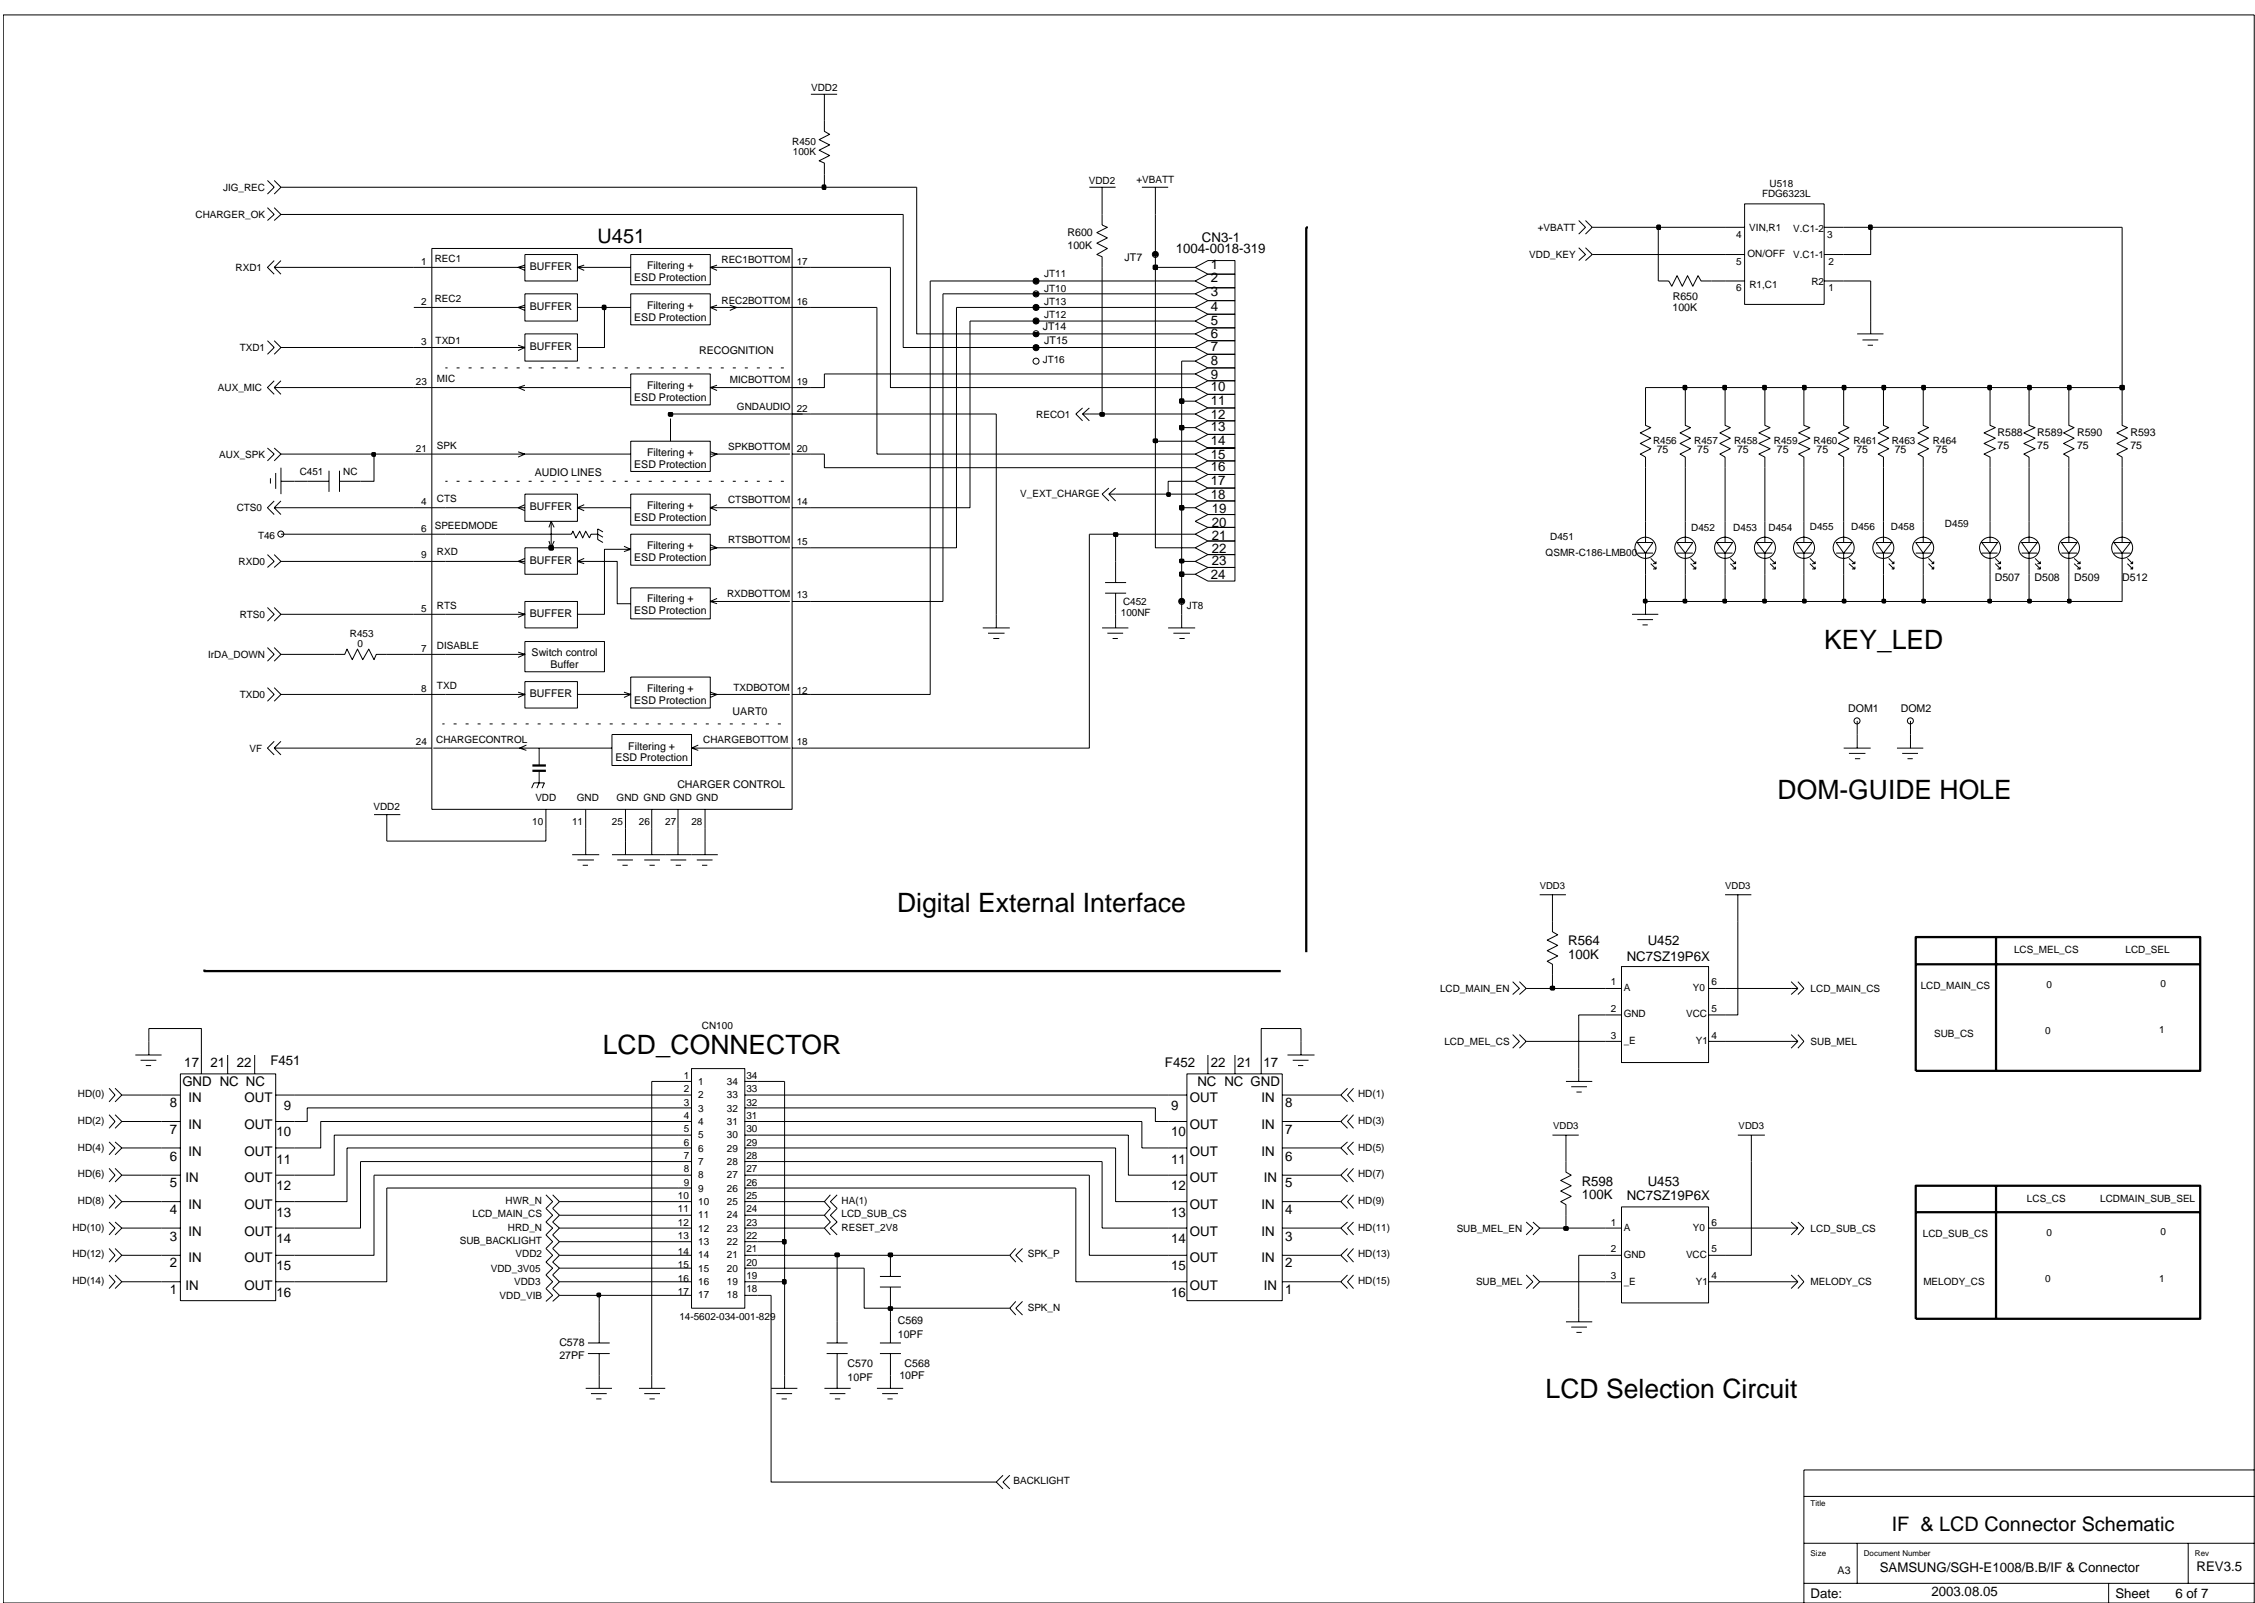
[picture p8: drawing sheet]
<svg xmlns="http://www.w3.org/2000/svg" width="254mm" height="181mm" viewBox="0 0 254 181" stroke-linecap="round" stroke-linejoin="round" font-family="sans-serif">
<defs><g id="words">
<g font-size="3">
<text x="205.5" y="73.1">KEY_LED</text>
<text x="200.2" y="90">DOM-GUIDE HOLE</text>
<text x="101.1" y="102.7">Digital External Interface</text>
<text x="67.9" y="118.7">LCD_CONNECTOR</text>
<text x="174.1" y="157.5">LCD Selection Circuit</text>
</g>
<g font-size="2.3">
<text x="67.3" y="27.4">U451</text>
<text x="213.1" y="172.4">IF &amp; LCD Connector Schematic</text>
</g>
<g font-size="1.5">
<text x="132.4" y="28.5">1004-0018-319</text>
<text x="135.4" y="27.3">CN3-1</text>
<text x="136.4" y="33.3">3</text>
<text x="136.4" y="31.8">2</text>
<text x="136.4" y="30.4">1</text>
<text x="136.4" y="35.1">4</text>
<text x="136.4" y="38.1">6</text>
<text x="136.4" y="36.6">5</text>
<text x="136.4" y="41.1">8</text>
<text x="136.4" y="39.6">7</text>
<text x="136.4" y="42.6">9</text>
<text x="136.4" y="45.6">11</text>
<text x="136.4" y="44.1">10</text>
<text x="136.4" y="47.1">12</text>
<text x="136.4" y="51.7">15</text>
<text x="136.4" y="50.1">14</text>
<text x="136.4" y="48.6">13</text>
<text x="136.4" y="53.1">16</text>
<text x="136.4" y="54.6">17</text>
<text x="136.4" y="56.2">18</text>
<text x="136.5" y="59.3">20</text>
<text x="136.5" y="57.8">19</text>
<text x="136.4" y="65.2">24</text>
<text x="136.5" y="62.3">22</text>
<text x="136.5" y="63.7">23</text>
<text x="136.5" y="60.8">21</text>
<text x="176.6" y="106.5">R564</text>
<text x="185.6" y="106.5">U452</text>
<text x="176.6" y="108">100K</text>
<text x="183.2" y="108.2">NC7SZ19P6X</text>
<text x="30.5" y="120">F451</text>
<text x="19.1" y="124.7">8</text>
<text x="20.5" y="122.4">GND NC NC</text>
<text x="20.8" y="120.2">17</text>
<text x="21.2" y="124.1">IN</text>
<text x="23.7" y="120.2">21</text>
<text x="26.7" y="120.2">22</text>
<text x="27.6" y="124.1">OUT</text>
<text x="32" y="125">9</text>
<text x="131.2" y="120.1">F452</text>
<text x="131.9" y="125">9</text>
<text x="134" y="124.1">OUT</text>
<text x="134.9" y="122.4">NC NC GND</text>
<text x="136.4" y="120.2">22</text>
<text x="139.4" y="120.2">21</text>
<text x="142.1" y="124.1">IN</text>
<text x="142.3" y="120.2">17</text>
<text x="144.8" y="124.7">8</text>
<text x="19.1" y="130.7">6</text>
<text x="19.1" y="127.8">7</text>
<text x="21.2" y="130.2">IN</text>
<text x="21.2" y="127.2">IN</text>
<text x="27.6" y="130.2">OUT</text>
<text x="27.6" y="127.2">OUT</text>
<text x="31.2" y="131.1">11</text>
<text x="31.2" y="128">10</text>
<text x="131.9" y="131.1">11</text>
<text x="131.9" y="128">10</text>
<text x="134" y="130.2">OUT</text>
<text x="134" y="127.2">OUT</text>
<text x="142.1" y="130.2">IN</text>
<text x="142.1" y="127.2">IN</text>
<text x="144.8" y="130.7">6</text>
<text x="144.8" y="127.8">7</text>
<text x="19.1" y="136.8">4</text>
<text x="19.1" y="133.7">5</text>
<text x="20.9" y="133.2">IN</text>
<text x="21.2" y="136.2">IN</text>
<text x="27.6" y="136.2">OUT</text>
<text x="27.6" y="133.2">OUT</text>
<text x="31.2" y="137">13</text>
<text x="31.2" y="134.1">12</text>
<text x="131.9" y="137">13</text>
<text x="131.9" y="134.1">12</text>
<text x="134" y="136.2">OUT</text>
<text x="134" y="133.2">OUT</text>
<text x="142.1" y="136.2">IN</text>
<text x="142.3" y="133.2">IN</text>
<text x="144.8" y="133.7">5</text>
<text x="144.8" y="136.8">4</text>
<text x="178.2" y="133.6">R598</text>
<text x="178.2" y="135.1">100K</text>
<text x="183.2" y="135.2">NC7SZ19P6X</text>
<text x="185.6" y="133.6">U453</text>
<text x="19.1" y="142.7">2</text>
<text x="19.1" y="139.8">3</text>
<text x="21.2" y="142.2">IN</text>
<text x="21.2" y="139.2">IN</text>
<text x="27.6" y="142.2">OUT</text>
<text x="27.6" y="139.2">OUT</text>
<text x="31.2" y="143.1">15</text>
<text x="31.2" y="140">14</text>
<text x="131.9" y="143.1">15</text>
<text x="131.9" y="140">14</text>
<text x="134" y="139.2">OUT</text>
<text x="134" y="142.2">OUT</text>
<text x="142.1" y="142.2">IN</text>
<text x="142.1" y="139.2">IN</text>
<text x="144.8" y="142.7">2</text>
<text x="144.8" y="139.8">3</text>
<text x="19.1" y="145.8">1</text>
<text x="20.9" y="145.3">IN</text>
<text x="27.6" y="145.3">OUT</text>
<text x="31.2" y="146.1">16</text>
<text x="131.9" y="146.1">16</text>
<text x="134" y="145.3">OUT</text>
<text x="142.3" y="145.3">IN</text>
<text x="144.8" y="145.8">1</text>
<text x="203.9" y="180">Date:</text>
<text x="211.7" y="177.1">SAMSUNG/SGH-E1008/B.B/IF &amp; Connector</text>
<text x="217.6" y="179.8">2003.08.05</text>
<text x="238.3" y="180">Sheet</text>
<text x="245" y="180">6 of 7</text>
<text x="247.4" y="176.9">REV3.5</text>
</g>
<g font-size="1.2">
<text x="120.2" y="28">100K</text>
<text x="120.2" y="26.5">R600</text>
<text x="126.7" y="29.4">JT7</text>
<text x="59.7" y="30.4">BUFFER</text>
<text x="59.7" y="34.9">BUFFER</text>
<text x="71.4" y="31.7">ESD Protection</text>
<text x="72.9" y="34.8">Filtering +</text>
<text x="72.9" y="30.3">Filtering +</text>
<text x="188.4" y="35.1">100K</text>
<text x="188.4" y="33.8">R650</text>
<text x="59.7" y="39.4">BUFFER</text>
<text x="71.4" y="36.2">ESD Protection</text>
<text x="78.7" y="39.9">RECOGNITION</text>
<text x="117.5" y="37.2">JT14</text>
<text x="117.6" y="38.7">JT15</text>
<text x="71.4" y="45.2">ESD Protection</text>
<text x="72.9" y="43.8">Filtering +</text>
<text x="60.2" y="53.6">AUDIO LINES</text>
<text x="71.4" y="52.7">ESD Protection</text>
<text x="72.9" y="51.3">Filtering +</text>
<text x="186.6" y="51">75</text>
<text x="191.2" y="51">75</text>
<text x="195.7" y="51">75</text>
<text x="200.1" y="51">75</text>
<text x="204.6" y="51">75</text>
<text x="209.1" y="51">75</text>
<text x="213.4" y="51">75</text>
<text x="218.1" y="51">75</text>
<text x="225" y="49.1">R588</text>
<text x="225" y="50.6">75</text>
<text x="229.5" y="50.6">75</text>
<text x="229.5" y="49.1">R589</text>
<text x="234" y="49.1">R590</text>
<text x="234" y="50.6">75</text>
<text x="240" y="49.1">R593</text>
<text x="240" y="50.6">75</text>
<text x="59.7" y="57.5">BUFFER</text>
<text x="71.4" y="58.7">ESD Protection</text>
<text x="72.9" y="57.4">Filtering +</text>
<text x="59.7" y="63.5">BUFFER</text>
<text x="71.4" y="63.2">ESD Protection</text>
<text x="72.9" y="61.9">Filtering +</text>
<text x="224.7" y="65.4">D507</text>
<text x="229.2" y="65.4">D508</text>
<text x="233.6" y="65.4">D509</text>
<text x="239.1" y="65.4">D512</text>
<text x="59.7" y="69.5">BUFFER</text>
<text x="71.4" y="69.2">ESD Protection</text>
<text x="72.9" y="67.8">Filtering +</text>
<text x="59.9" y="73.9">Switch control</text>
<text x="62" y="75.2">Buffer</text>
<text x="72.9" y="78">Filtering +</text>
<text x="59.7" y="78.5">BUFFER</text>
<text x="71.4" y="79.3">ESD Protection</text>
<text x="82.5" y="80.5">UART0</text>
<text x="208.2" y="80.2">DOM1</text>
<text x="214.1" y="80.2">DOM2</text>
<text x="69.3" y="85.7">ESD Protection</text>
<text x="70.8" y="84.4">Filtering +</text>
<text x="76.3" y="88.8">CHARGER CONTROL</text>
<text x="101.1" y="149.1">C569</text>
<text x="63" y="153.1">27PF</text>
<text x="63" y="151.6">C578</text>
<text x="95.5" y="155.5">10PF</text>
<text x="95.5" y="154">C570</text>
<text x="101.1" y="150.7">10PF</text>
<text x="101.3" y="155.4">10PF</text>
<text x="101.9" y="154">C568</text>
<text x="207" y="177.2">A3</text>
</g>
<g font-size="1.1">
<text x="91.4" y="10.3">VDD2</text>
<text x="89.2" y="16.4">R450</text>
<text x="89.3" y="17.4">100K</text>
<text x="25.1" y="21.5">JIG_REC</text>
<text x="122.6" y="20.7">VDD2</text>
<text x="128" y="20.7">+VBATT</text>
<text x="198.5" y="22.2">FDG6323L</text>
<text x="199.3" y="21.1">U518</text>
<text x="22" y="24.6">CHARGER_OK</text>
<text x="47.4" y="29.9">1</text>
<text x="49" y="29.5">REC1</text>
<text x="81.3" y="29.7">REC1BOTTOM</text>
<text x="89.7" y="29.9">17</text>
<text x="172.3" y="29.1">VDD_KEY</text>
<text x="173.2" y="26">+VBATT</text>
<text x="195.5" y="29.8">5</text>
<text x="195.5" y="26.9">4</text>
<text x="196.8" y="29">ON/OFF</text>
<text x="197" y="26">VIN,R1</text>
<text x="202" y="29.1">V.C1-1</text>
<text x="202" y="26.1">V.C1-2</text>
<text x="205.8" y="26.9">3</text>
<text x="205.9" y="29.8">2</text>
<text x="26.5" y="30.5">RXD1</text>
<text x="47.4" y="34.4">2</text>
<text x="49" y="34">REC2</text>
<text x="81.3" y="34.2">REC2BOTTOM</text>
<text x="89.7" y="34.4">16</text>
<text x="117.6" y="32.8">JT10</text>
<text x="117.6" y="31.2">JT11</text>
<text x="117.6" y="34.4">JT13</text>
<text x="117.6" y="35.8">JT12</text>
<text x="195.5" y="32.8">6</text>
<text x="197.1" y="32.5">R1,C1</text>
<text x="204" y="32">R2</text>
<text x="205.9" y="32.8">1</text>
<text x="27" y="39.6">TXD1</text>
<text x="47.4" y="38.9">3</text>
<text x="49.1" y="38.8">TXD1</text>
<text x="117.5" y="40.9">JT16</text>
<text x="24.5" y="44.1">AUX_MIC</text>
<text x="46.9" y="43.4">23</text>
<text x="49.2" y="43">MIC</text>
<text x="82.2" y="43.1">MICBOTTOM</text>
<text x="83" y="46.2">GNDAUDIO</text>
<text x="89.7" y="46.4">22</text>
<text x="89.7" y="43.4">19</text>
<text x="116.7" y="47">RECO1</text>
<text x="24.7" y="51.6">AUX_SPK</text>
<text x="33.8" y="53.5">C451</text>
<text x="38.7" y="53.5">NC</text>
<text x="46.9" y="50.9">21</text>
<text x="49.2" y="50.5">SPK</text>
<text x="82" y="50.7">SPKBOTTOM</text>
<text x="89.7" y="50.9">20</text>
<text x="186.2" y="50">R456</text>
<text x="190.8" y="50">R457</text>
<text x="195.3" y="50">R458</text>
<text x="199.8" y="50">R459</text>
<text x="204.3" y="50">R460</text>
<text x="208.8" y="50">R461</text>
<text x="213.1" y="50">R463</text>
<text x="217.7" y="50">R464</text>
<text x="26.7" y="57.6">CTS0</text>
<text x="47.4" y="56.9">4</text>
<text x="47.4" y="59.9">6</text>
<text x="49" y="59.6">SPEEDMODE</text>
<text x="49.2" y="56.6">CTS</text>
<text x="82" y="56.7">CTSBOTTOM</text>
<text x="89.7" y="56.9">14</text>
<text x="114.9" y="56">V_EXT_CHARGE</text>
<text x="190.5" y="59.8">D452</text>
<text x="195.2" y="59.8">D453</text>
<text x="199.2" y="59.8">D454</text>
<text x="203.9" y="59.7">D455</text>
<text x="208.5" y="59.7">D456</text>
<text x="213" y="59.7">D458</text>
<text x="219.1" y="59.4">D459</text>
<text x="26.9" y="63.6">RXD0</text>
<text x="29.1" y="60.7">T46</text>
<text x="47.4" y="62.9">9</text>
<text x="49.2" y="62.5">RXD</text>
<text x="82" y="61.2">RTSBOTTOM</text>
<text x="89.7" y="61.4">15</text>
<text x="174.1" y="62.6">QSMR-C186-LMB00</text>
<text x="174.6" y="60.8">D451</text>
<text x="27" y="69.6">RTS0</text>
<text x="39.4" y="71.8">R453</text>
<text x="47.4" y="68.9">5</text>
<text x="49.2" y="68.6">RTS</text>
<text x="81.9" y="67.2">RXDBOTTOM</text>
<text x="89.7" y="67.4">13</text>
<text x="126.2" y="69.4">100NF</text>
<text x="126.5" y="68.2">C452</text>
<text x="133.7" y="68.6">JT8</text>
<text x="23.5" y="74.1">IrDA_DOWN</text>
<text x="40.3" y="72.9">0</text>
<text x="47.4" y="78">8</text>
<text x="47.4" y="73.5">7</text>
<text x="49.2" y="77.6">TXD</text>
<text x="49.2" y="73.1">DISABLE</text>
<text x="82.6" y="77.8">TXDBOTOM</text>
<text x="27" y="78.6">TXD0</text>
<text x="46.9" y="83.9">24</text>
<text x="49.1" y="83.7">CHARGECONTROL</text>
<text x="79.2" y="83.7">CHARGEBOTTOM</text>
<text x="89.7" y="83.9">18</text>
<text x="89.7" y="78.2">12</text>
<text x="28.1" y="84.7">VF</text>
<text x="42.1" y="91.2">VDD2</text>
<text x="60" y="93">10</text>
<text x="60.3" y="90.2">VDD</text>
<text x="64.4" y="93">11</text>
<text x="65" y="90.2">GND</text>
<text x="68.9" y="93">25</text>
<text x="69.5" y="90.2">GND GND GND GND</text>
<text x="72" y="93">26</text>
<text x="74.9" y="93">27</text>
<text x="77.9" y="93">28</text>
<text x="173.4" y="100.2">VDD3</text>
<text x="194.3" y="100.2">VDD3</text>
<text x="226.9" y="107.3">LCS_MEL_CS</text>
<text x="239.4" y="107.3">LCD_SEL</text>
<text x="162.2" y="111.8">LCD_MAIN_EN</text>
<text x="181.5" y="111">1</text>
<text x="181.5" y="114">2</text>
<text x="182.9" y="111.6">A</text>
<text x="190.7" y="111.6">Y0</text>
<text x="192.8" y="114">5</text>
<text x="192.8" y="111">6</text>
<text x="203.9" y="111.8">LCD_MAIN_CS</text>
<text x="216.3" y="111.4">LCD_MAIN_CS</text>
<text x="230.5" y="111.2">0</text>
<text x="243.4" y="111.2">0</text>
<text x="79.1" y="115.9">CN100</text>
<text x="162.7" y="117.7">LCD_MEL_CS</text>
<text x="181.5" y="117">3</text>
<text x="182.9" y="114.6">GND</text>
<text x="182.9" y="117.6">_E</text>
<text x="189.9" y="114.6">VCC</text>
<text x="191" y="117.6">Y1</text>
<text x="192.8" y="117">4</text>
<text x="203.9" y="117.7">SUB_MEL</text>
<text x="217.9" y="116.9">SUB_CS</text>
<text x="230.4" y="116.5">0</text>
<text x="243.2" y="116.3">1</text>
<text x="8.8" y="123.6">HD(0)</text>
<text x="77" y="121.6">1</text>
<text x="77" y="124.5">3</text>
<text x="77" y="123">2</text>
<text x="78.6" y="122.2">1</text>
<text x="78.6" y="125.2">3</text>
<text x="78.6" y="123.7">2</text>
<text x="81.9" y="122.2">34</text>
<text x="81.9" y="125.2">32</text>
<text x="81.9" y="123.7">33</text>
<text x="84.1" y="121.6">34</text>
<text x="84.1" y="124.5">32</text>
<text x="84.1" y="123">33</text>
<text x="153" y="123.6">HD(1)</text>
<text x="8.8" y="126.6">HD(2)</text>
<text x="8.8" y="129.6">HD(4)</text>
<text x="77" y="126.1">4</text>
<text x="77" y="127.5">5</text>
<text x="77" y="129.1">6</text>
<text x="77" y="130.6">7</text>
<text x="78.6" y="126.8">4</text>
<text x="78.6" y="128.2">5</text>
<text x="78.6" y="129.7">6</text>
<text x="78.6" y="131.3">7</text>
<text x="81.9" y="131.3">28</text>
<text x="81.9" y="129.7">29</text>
<text x="81.9" y="128.2">30</text>
<text x="81.9" y="126.8">31</text>
<text x="84.1" y="130.6">28</text>
<text x="84.1" y="129.1">29</text>
<text x="84.1" y="127.5">30</text>
<text x="84.1" y="126.1">31</text>
<text x="153" y="129.6">HD(5)</text>
<text x="153" y="126.6">HD(3)</text>
<text x="175" y="127.1">VDD3</text>
<text x="195.8" y="127.1">VDD3</text>
<text x="8.8" y="132.6">HD(6)</text>
<text x="8.8" y="135.6">HD(8)</text>
<text x="53.2" y="137.1">LCD_MAIN_CS</text>
<text x="57" y="135.6">HWR_N</text>
<text x="76.4" y="135.1">10</text>
<text x="76.4" y="136.5">11</text>
<text x="77" y="132">8</text>
<text x="77" y="133.6">9</text>
<text x="78.6" y="132.7">8</text>
<text x="78.6" y="134.2">9</text>
<text x="78.6" y="135.7">10</text>
<text x="78.6" y="137.2">11</text>
<text x="81.9" y="134.2">26</text>
<text x="81.9" y="132.7">27</text>
<text x="81.9" y="137.2">24</text>
<text x="81.9" y="135.7">25</text>
<text x="84.1" y="133.6">26</text>
<text x="84.1" y="132">27</text>
<text x="84.1" y="136.5">24</text>
<text x="84.1" y="135.1">25</text>
<text x="94.8" y="137.1">LCD_SUB_CS</text>
<text x="94.8" y="135.6">HA(1)</text>
<text x="153" y="135.6">HD(9)</text>
<text x="153" y="132.6">HD(7)</text>
<text x="228.3" y="135.3">LCS_CS</text>
<text x="236.6" y="135.3">LCDMAIN_SUB_SEL</text>
<text x="8.2" y="138.7">HD(10)</text>
<text x="8.2" y="141.6">HD(12)</text>
<text x="51.8" y="140.1">SUB_BACKLIGHT</text>
<text x="55.3" y="143.3">VDD_3V05</text>
<text x="57.2" y="138.7">HRD_N</text>
<text x="58.1" y="141.6">VDD2</text>
<text x="76.4" y="138.1">12</text>
<text x="76.4" y="139.5">13</text>
<text x="76.4" y="141.4">14</text>
<text x="76.4" y="142.8">15</text>
<text x="78.6" y="138.8">12</text>
<text x="78.6" y="140.2">13</text>
<text x="78.6" y="141.7">14</text>
<text x="78.6" y="143.3">15</text>
<text x="81.9" y="143.3">20</text>
<text x="81.9" y="141.7">21</text>
<text x="81.9" y="140.2">22</text>
<text x="81.9" y="138.8">23</text>
<text x="84.1" y="142.6">20</text>
<text x="84.1" y="141.1">21</text>
<text x="84.1" y="139.5">22</text>
<text x="84.1" y="138.1">23</text>
<text x="94.8" y="138.7">RESET_2V8</text>
<text x="115.8" y="141.6">SPK_P</text>
<text x="153" y="141.6">HD(13)</text>
<text x="153" y="138.7">HD(11)</text>
<text x="164.1" y="138.7">SUB_MEL_EN</text>
<text x="181.5" y="138.1">1</text>
<text x="181.5" y="141.1">2</text>
<text x="182.9" y="138.7">A</text>
<text x="182.9" y="141.7">GND</text>
<text x="189.9" y="141.7">VCC</text>
<text x="190.7" y="138.7">Y0</text>
<text x="192.8" y="141.1">5</text>
<text x="192.8" y="138.1">6</text>
<text x="203.9" y="138.7">LCD_SUB_CS</text>
<text x="216.6" y="139.3">LCD_SUB_CS</text>
<text x="230.5" y="139.2">0</text>
<text x="243.4" y="139.1">0</text>
<text x="8.2" y="144.6">HD(14)</text>
<text x="56.3" y="146.3">VDD_VIB</text>
<text x="57.9" y="144.8">VDD3</text>
<text x="76.4" y="144.4">16</text>
<text x="76.4" y="145.9">17</text>
<text x="76.5" y="148.7">14-5602-034-001-829</text>
<text x="78.6" y="144.7">16</text>
<text x="78.6" y="146.2">17</text>
<text x="81.9" y="146.2">18</text>
<text x="81.9" y="144.7">19</text>
<text x="84.1" y="145.6">18</text>
<text x="84.1" y="144">19</text>
<text x="115.8" y="147.7">SPK_N</text>
<text x="153" y="144.6">HD(15)</text>
<text x="166.3" y="144.8">SUB_MEL</text>
<text x="181.5" y="144">3</text>
<text x="182.9" y="144.7">_E</text>
<text x="191" y="144.7">Y1</text>
<text x="192.8" y="144">4</text>
<text x="203.9" y="144.8">MELODY_CS</text>
<text x="216.6" y="144.8">MELODY_CS</text>
<text x="230.4" y="144.4">0</text>
<text x="243.2" y="144.4">1</text>
<text x="114.2" y="167.2">BACKLIGHT</text>
</g>
<g font-size=".9">
<text x="203.9" y="169.6">Title</text>
<text x="203.9" y="175.3">Size</text>
<text x="209.9" y="175.3">Document Number</text>
<text x="247.2" y="175.3">Rev</text>
</g>
</g></defs>
<g fill="none" stroke="#000" stroke-width=".11">
<path d="M91.3 10.6h3M92.9 10.6v4.2l.5 .3-1.1 .6 1.1 .6-1.1 .6 1.1 .6-1.1 .6 .6 .3v1.2M30.1 23.4l.8 .8-.8 .6M30.1 38.4l.8 .7-.8 .8M30.1 20.3l.8 .8-.8 .8M30.9 23.4l.7 .8-.7 .6M30.9 38.4l.7 .7-.7 .8M30.9 20.3l.7 .8-.7 .8M30.9 29.4l-.8 .7 .8 .8M30.9 30.1l.7 .8M30.9 30.1h.7M31.6 29.4l-.7 .7"/>
<path d="M46.6 30.1h2M46.6 34.6h2M46.6 39.1h2M48.6 28h40.6v63.2h-40.6zM89.2 30.1h2.1M89.2 34.6h2.1M122.7 21.1h3M124.1 21.1v4.2l.6 .3-1.2 .6 1.2 .6-1.2 .6 1.2 .6-1.2 .7 .6 .2v1.2M128.6 21.1h3M130.1 21.1v3.1M134.6 36.2l1.5-.8h3v1.5h-3zM134.6 37.6l1.5-.7h3v1.5h-3z"/>
<path d="M134.6 34.6l1.5-.7h3v1.5h-3zM134.6 33.1l1.5-.7h3v1.5h-3zM134.6 30.1l1.5-.7h3v1.5h-3zM134.6 39.1l1.5-.7h3v1.5h-3zM134.6 31.6l1.5-.7h3v1.5h-3zM177.8 27.9l.8 .8-.8 .7M177.8 24.8l.8 .8-.8 .8M178.6 27.9l.7 .8-.7 .7M178.6 24.8l.7 .8-.7 .8M186.8 31.6h1.2l.3 .6 .6-1.1 .6 1.1 .6-1.1 .6 1.1 .6-1.1 .3 .5h1.2M194.3 25.6h2.2M194.3 28.7h2.2"/>
<path d="M194.3 31.6h2.2M196.5 23h9v11.3h-9zM205.5 25.6h2.2M205.5 28.7h2.2M205.5 31.6h2.2M209.2 37.6h3M209.8 38.3h1.8M210.4 38.9h.6M210.7 36.2v1.4M30.1 50.5l.8 .6-.8 .8M30.5 53.9v.6M30.9 50.5l.7 .6-.7 .8"/>
<path d="M30.9 42.9l-.8 .8 .8 .7M30.9 43.7l.7 .7M30.9 43.7h.7M30.9 57.2h.7M30.9 56.4l-.8 .8 .8 .8M30.9 57.2l.7 .8M31.1 53.3v1.8M31.6 42.9l-.7 .8M31.6 54.2h1.6M31.6 52.7v3M31.6 56.4l-.7 .8M34.6 54.2h2.5"/>
<path d="M37.1 53v2.4M38.2 54.2h2.4M38.2 53v2.4M46.6 43.7h2M46.6 51.1h2M46.6 57.2h2M89.2 46.6h2.1M89.2 43.7h2.1M89.2 51.1h2.1M89.2 57.2h2.1M121.9 46l-.7 .6 .7 .8M121.9 46.6l.8 .8"/>
<path d="M121.9 46.6h.8M122.7 46l-.8 .6M124.9 55l-.8 .7 .8 .7M124.9 55.7l.8 .7M124.9 55.7h.8M125.7 55l-.8 .7M134.6 49.7l1.5-.8h3v1.6h-3zM134.6 42.1l1.5-.7h3v1.5h-3zM134.6 51.1l1.5-.6h3v1.4h-3zM134.6 54.2l1.5-.8h3v1.6h-3zM134.6 48.2l1.5-.8h3v1.5h-3zM134.6 45.2l1.5-.8h3v1.6h-3z"/>
<path d="M134.6 55.7l1.5-.7h3v1.4h-3zM134.6 40.7l1.5-.8h3v1.5h-3zM134.6 57.2l1.5-.8h3v1.6h-3zM134.6 52.7l1.5-.8h3v1.5h-3zM134.6 46.6l1.5-.6h3v1.4h-3zM134.6 58.7l1.5-.7h3v1.4h-3zM134.6 43.7l1.5-.8h3v1.5h-3zM185.3 46.6v1.3l.6 .3-1.1 .6 1.1 .6-1.1 .6 1.1 .5-1.1 .6 .5 .4v1.2M185.3 58.7v2.4M189.8 46.6v1.3l.6 .3-1.2 .6 1.2 .6-1.2 .6 1.2 .5-1.2 .6 .6 .4v1.2M189.8 58.7v2.4M194.3 46.6v1.3l.6 .3-1.2 .6 1.2 .6-1.2 .6 1.2 .5-1.2 .6 .6 .4v1.2"/>
<path d="M194.3 58.7v2.4M198.8 46.6v1.3l.6 .3-1.3 .6 1.3 .6-1.3 .6 1.3 .5-1.3 .6 .7 .4v1.2M198.8 58.7v2.4M203.2 46.6v1.3l.7 .3-1.3 .6 1.3 .6-1.3 .6 1.3 .5-1.3 .6 .6 .4v1.2M203.2 58.7v2.4M207.7 46.6v1.3l.6 .3-1.2 .6 1.2 .6-1.2 .6 1.2 .5-1.2 .6 .6 .4v1.2M207.7 58.7v2.4M212.2 46.6v1.3l.5 .3-1.1 .6 1.1 .6-1.1 .6 1.1 .5-1.1 .6 .6 .4v1.2M212.2 58.7v2.4M216.6 46.6v1.3l.6 .3-1.2 .6 1.2 .6-1.2 .6 1.2 .5-1.2 .6 .6 .4v1.2M216.6 58.7v2.4M224.2 46.6v1.3l.5 .3-1.2 .6 1.2 .6-1.2 .6 1.2 .5-1.2 .6 .7 .4v1.2"/>
<path d="M224.2 58.7v2.4M228.6 46.6v1.3l.6 .3-1.2 .6 1.2 .6-1.2 .6 1.2 .5-1.2 .6 .6 .4v1.2M228.6 58.7v2.4M233 46.6v1.3l.6 .3-1.2 .6 1.2 .6-1.2 .6 1.2 .5-1.2 .6 .6 .4v1.2M233 58.7v2.4M239 46.6v1.3l.6 .3-1.2 .6 1.2 .6-1.2 .6 1.2 .5-1.2 .6 .6 .4v1.2M239 58.7v2.4M30.1 68.4l.8 .8-.8 .8M30.1 62.5l.8 .7-.8 .7M30.1 72.9l.8 .8-.8 .8M30.1 77.5l.8 .7-.8 .8M30.9 62.5l.7 .7-.7 .7"/>
<path d="M30.9 72.9l.7 .8-.7 .8M30.9 77.5l.7 .7-.7 .8M30.9 68.4l.7 .8-.7 .8M37.6 73.7h1.2l.3-.6 .6 1.2 .6-1.2 .6 1.2 .6-1.2 .6 1.2 .3-.6h1.2M46.6 69.2h2M46.6 60.2h2M46.6 63.2h2M46.6 73.7h2M46.6 78.2h2M89.2 78.2h2.1M89.2 61.7h2.1M89.2 67.7h2.1"/>
<path d="M110.7 70.7h3M111.3 71.3h1.8M111.9 71.9h.7M112.2 69.2v1.5M124.1 70.7h3M124.5 65.6h2.3M124.5 66.8h2.3M124.7 71.3h1.8M125.3 71.9h.6M125.7 63.2v2.4M125.7 66.8v3.9M131.6 70.7h3"/>
<path d="M132.2 71.3h1.8M132.8 71.9h.6M133.1 69.2v1.5M134.6 61.7l1.5-.8h3v1.6h-3zM134.6 64.7l1.5-.8h3v1.5h-3zM134.6 63.2l1.5-.7h3v1.4h-3zM134.6 60.2l1.5-.8h3v1.5h-3zM183.8 69.2h3M184.4 61.1h1.8l-.9 1.2zM184.4 69.8h1.8M184.4 62.3h1.8M185 70.4h.6"/>
<path d="M185.3 62.3v2.4M185.3 67.7v1.5M185.9 63.5l.6 .6M185.9 62.9l.6 .6M186.2 63.5h.3M186.5 63.8v.3h-.3M186.5 63.2v.3M188.9 61.1h1.8l-.9 1.2zM188.9 62.3h1.8M189.8 62.3v2.4M190.4 63.5l.6 .6M190.4 62.9l.6 .6"/>
<path d="M190.7 63.5h.3M191 63.8v.3h-.3M191 63.2v.3M193.4 61.1h1.8l-.9 1.2zM193.4 62.3h1.8M194.3 62.3v2.4M194.9 63.5l.6 .6M194.9 62.9l.6 .6M195.2 63.5h.3M195.5 63.8v.3h-.3M195.5 63.2v.3M197.9 61.1h1.7l-.8 1.2z"/>
<path d="M197.9 62.3h1.7M198.8 62.3v2.4M199.4 63.5l.6 .6M199.4 62.9l.6 .6M199.6 63.5h.4M200 63.8v.3h-.4M200 63.2v.3M202.3 61.1h1.8l-.9 1.2zM202.3 62.3h1.8M203.2 62.3v2.4M203.9 63.5l.6 .6M203.9 62.9l.6 .6"/>
<path d="M204.1 63.5h.4M204.5 63.8v.3h-.4M204.5 63.2v.3M206.8 61.1h1.8l-.9 1.2zM206.8 62.3h1.8M207.7 62.3v2.4M208.3 63.5l.6 .6M208.3 62.9l.6 .6M208.6 63.5h.3M208.9 63.8v.3h-.3M208.9 63.2v.3M211.3 61.1h1.8l-.9 1.2z"/>
<path d="M211.3 62.3h1.8M212.2 62.3v2.4M212.7 63.5l.6 .6M212.7 62.9l.6 .6M213.1 63.5h.2M213.3 63.8v.3h-.2M213.3 63.2v.3M215.8 61.1h1.8l-1 1.2zM215.8 62.3h1.8M216.6 62.3v2.4M217.2 63.5l.6 .6M217.2 62.9l.6 .6"/>
<path d="M217.6 63.5h.2M217.8 63.8v.3h-.2M217.8 63.2v.3M223.2 61.1h1.8l-.8 1.2zM223.2 62.3h1.8M224.2 62.3v2.4M224.7 63.5l.6 .6M224.7 62.9l.6 .6M225 63.5h.3M225.3 63.8v.3h-.3M225.3 63.2v.3M227.7 61.1h1.8l-.9 1.2z"/>
<path d="M227.7 62.3h1.8M228.6 62.3v2.4M229.2 63.5l.6 .6M229.2 62.9l.6 .6M229.5 63.5h.3M229.8 63.8v.3h-.3M229.8 63.2v.3M232.2 61.1h1.8l-1 1.2zM232.2 62.3h1.8M233 62.3v2.4M233.6 63.5l.7 .6M233.6 62.9l.7 .6"/>
<path d="M234 63.5h.3M234.3 63.8v.3h-.3M234.3 63.2v.3M238.1 61.1h1.9l-1 1.2zM238.1 62.3h1.9M239 62.3v2.4M239.6 63.5l.6 .6M239.6 62.9l.6 .6M240 63.5h.2M240.2 63.8v.3h-.2M240.2 63.2v.3M30.9 84.3h.7"/>
<path d="M30.9 83.5l-.8 .8 .8 .7M30.9 84.3l.7 .7M31.6 83.5l-.7 .8M42.1 91.8h3M43.6 91.8v2.9M46.6 84.3h2M61.5 91.2v2.1M64.4 96.3h3.1M65 96.9h1.9M65.6 97.5h.6M66 91.2v2.1M66 94.7v1.6"/>
<path d="M68.9 96.3h12M69.5 96.9h1.8M70.1 97.5h.6M70.5 91.2v2.1M70.5 94.7v1.6M72.6 96.9h1.7M73.2 97.5h.5M73.4 91.2v2.1M73.4 94.7v1.6M75.5 96.9h1.8M76.1 97.5h.6M76.4 91.2v2.1"/>
<path d="M76.4 94.7v1.6M78.5 96.9h1.8M79.1 97.5h.6M79.4 91.2v2.1M79.4 94.7v1.6M89.2 84.3h2.1M207.7 84.3h3M208.3 84.9h1.8M208.9 85.5h.6M209.2 82.7v1.6M213.7 84.3h2.9M214.3 84.9h1.7"/>
<path d="M214.9 85.5h.5M215.2 82.7v1.6M15.2 118.8h3M15.8 119.4h1.8M16.8 117.3v1.5M22.7 118.8v2.2M25.6 118.8v2.2M28.7 118.8v2.2M136.1 118.8v2.2M139.1 118.8v2.2M142.1 118.8v2.2M145 118.8h3.1"/>
<path d="M145.6 119.4h1.8M146.5 117.3v1.5M170.4 110.6l.7 .7-.7 .7M170.4 116.5l.7 .8-.7 .8M171.1 110.6l.8 .7-.8 .7M171.1 116.5l.8 .8-.8 .8M173.4 100.8h3M174.9 100.8v4.2l.6 .3-1.2 .6 1.2 .6-1.2 .6 1.2 .6-1.2 .6 .6 .3v1.2M180.9 111.3h1.7M180.9 117.3h1.7M180.9 114.3h1.7M182.6 108.9h9.9v10.8h-9.9z"/>
<path d="M192.5 111.3h1.8M192.5 117.3h1.8M192.5 114.3h1.8M194.3 100.8h3M195.7 100.8v3M201.8 111.3h.7M201.8 117.3h.7M201.8 110.6l.7 .7M201.8 116.5l.7 .8M202.5 110.6l.7 .7-.7 .7M202.5 111.3l-.7 .7M202.5 116.5l.7 .8-.7 .8"/>
<path d="M202.5 117.3l-.7 .8M12.3 122.6l.7 .7-.7 .8M12.3 128.6l.7 .7-.7 .8M12.3 131.6l.7 .8-.7 .7M12.3 137.6l.7 .7-.7 .8M12.3 125.6l.7 .7-.7 .8M12.3 134.6l.7 .7-.7 .8M13 122.6l.7 .7-.7 .8M13 128.6l.7 .7-.7 .8M13 131.6l.7 .8-.7 .7M13 137.6l.7 .7-.7 .8M13 125.6l.7 .7-.7 .8"/>
<path d="M13 134.6l.7 .7-.7 .8M16.4 120h.6M18.2 123.3h2.1M18.2 132.4h2.1M18.2 129.3h2.1M18.2 135.3h2.1M18.2 138.3h2.1M18.2 126.3h2.1M20.3 121h10.8v25.5h-10.8zM31.1 123.3h2.1M31.1 132.4h2.1M31.1 129.3h2.1"/>
<path d="M31.1 135.3h2.1M31.1 138.3h2.1M31.1 126.3h2.1M61.5 134.6l.8 .7-.8 .8 .8 .8-.8 .7 .8 .7-.8 .8 .8 .8-.8 .7 .8 .8-.8 .8 .8 .6-.8 .8 .8 .8-.8 .7 .8 .8-.8 .7M62.3 134.6l.7 .7-.7 .8 .7 .8-.7 .7 .7 .7-.7 .8 .7 .8-.7 .7 .7 .8-.7 .8 .7 .6-.7 .8 .7 .8-.7 .7 .7 .8-.7 .7M73.4 121.8v34.6M76.4 123.3h1.5M76.4 130.8h1.5M76.4 132.4h1.5M76.4 129.3h1.5M76.4 133.8h1.5M76.4 135.3h1.5"/>
<path d="M76.4 139.9h1.5M76.4 138.3h1.5M76.4 126.3h1.5M76.4 124.8h1.5M76.4 127.9h1.5M76.4 136.9h1.5M76.4 121.8h1.5M77.9 120.4h6v27h-6zM83.9 123.3h1.4M83.9 130.8h1.4M83.9 132.4h1.4M83.9 129.3h1.4"/>
<path d="M83.9 133.8h1.4M83.9 135.3h1.4M83.9 139.9h1.4M83.9 138.3h1.4M83.9 126.3h1.4M83.9 124.8h1.4M83.9 127.9h1.4M83.9 136.9h1.4M83.9 121.8h1.4M93.5 134.6l-.6 .7 .6 .8-.6 .8 .6 .7-.6 .7 .6 .8M94.3 134.6l-.8 .7 .8 .8-.8 .8 .8 .7-.8 .7 .8 .8M131.6 123.3h2.1"/>
<path d="M131.6 132.4h2.1M131.6 129.3h2.1M131.6 135.3h2.1M131.6 138.3h2.1M131.6 126.3h2.1M133.7 121h10.7v25.5h-10.7zM144.4 123.3h2.1M144.4 132.4h2.1M144.4 129.3h2.1M144.4 135.3h2.1M144.4 138.3h2.1M144.4 126.3h2.1"/>
<path d="M146.2 120h.6M151.8 131.6l-.8 .8 .8 .7M151.8 137.6l-.8 .7 .8 .8M151.8 128.6l-.8 .7 .8 .8M151.8 134.6l-.8 .7 .8 .8M151.8 125.6l-.8 .7 .8 .8M151.8 122.6l-.8 .7 .8 .8M152.5 128.6l-.7 .7 .7 .8M152.5 131.6l-.7 .8 .7 .7M152.5 137.6l-.7 .7 .7 .8M152.5 134.6l-.7 .7 .7 .8M152.5 125.6l-.7 .7 .7 .8"/>
<path d="M152.5 122.6l-.7 .7 .7 .8M171.9 137.6l.8 .7-.8 .8M172.7 137.6l.7 .7-.7 .8M174.9 127.9h2.9M176.4 127.9v4.1l.6 .4-1.2 .6 1.2 .6-1.2 .6 1.2 .6-1.2 .5 .6 .4v1.2M176.4 121.8h2.9M177 122.4h1.8M177.6 123h.6M177.8 120.4v1.4M180.9 138.3h1.7M182.6 135.9h9.9v10.9h-9.9zM192.5 138.3h1.8"/>
<path d="M195.7 127.9h3.1M197.3 127.9v2.9M201.8 138.3h.7M201.8 137.6l.7 .7M202.5 137.6l.7 .7-.7 .8M202.5 138.3l-.7 .8M12.3 143.6l.7 .8-.7 .7M12.3 140.6l.7 .8-.7 .8M13 143.6l.7 .8-.7 .7M13 140.6l.7 .8-.7 .8M18.2 141.4h2.1M18.2 144.4h2.1"/>
<path d="M31.1 141.4h2.1M31.1 144.4h2.1M66 156.4h2.9M66.2 151.3h2.5M66.2 152.5h2.5M66.6 157h1.7M67.2 157.6h.5M67.5 145.9v5.4M67.5 152.5v3.9M72 156.4h2.9M72.6 157h1.7M73.2 157.6h.5"/>
<path d="M76.4 145.9h1.5M76.4 142.8h1.5M76.4 141.4h1.5M76.4 144.4h1.5M83.9 145.9h1.4M83.9 142.8h1.4M83.9 141.4h1.4M83.9 144.4h1.4M86.9 145.9v21h25.3M86.9 156.4h2.9M87.4 157h1.8M88 157.6h.6"/>
<path d="M88.4 144.4v12M92.9 156.4h2.9M93.1 151.3h2.4M93.1 152.5h2.4M93.4 157h1.8M94 157.6h.6M94.3 141.4v9.9M94.3 152.5v3.9M97.3 142.8v4.6h3M98.8 156.4h2.9M99.1 145h2.4M99.1 143.8h2.4"/>
<path d="M99.1 151.3h2.4M99.1 152.5h2.4M99.4 157h1.7M100 157.6h.6M100.3 141.4v2.4M100.3 145v6.3M100.3 152.5v3.9M114.4 140.6l-.7 .8 .7 .8M114.4 146.6l-.7 .8 .7 .7M115.2 140.6l-.8 .8 .8 .8M115.2 146.6l-.8 .8 .8 .7M131.6 141.4h2.1"/>
<path d="M131.6 144.4h2.1M144.4 141.4h2.1M144.4 144.4h2.1M151.8 143.6l-.8 .8 .8 .7M151.8 140.6l-.8 .8 .8 .8M152.5 143.6l-.7 .8 .7 .7M152.5 140.6l-.7 .8 .7 .8M171.9 143.6l.8 .8-.8 .7M172.7 143.6l.7 .8-.7 .7M176.4 148.9h2.9M177 149.5h1.8M177.6 150.1h.6"/>
<path d="M177.8 147.4v1.5M180.9 141.4h1.7M180.9 144.4h1.7M192.5 141.4h1.8M192.5 144.4h1.8M201.8 144.4h.7M201.8 143.6l.7 .8M202.5 143.6l.7 .8-.7 .7M202.5 144.4l-.7 .7M112.2 166.9l.8 .8M113 166.2l-.8 .7M113.7 166.2l-.7 .7 .7 .8"/>
<circle cx="116.7" cy="31.7" r=".34"/>
<circle cx="116.7" cy="37.6" r=".34"/>
<circle cx="116.7" cy="33.1" r=".34"/>
<circle cx="116.7" cy="39.2" r=".34"/>
<circle cx="116.7" cy="34.6" r=".34"/>
<circle cx="116.7" cy="36.2" r=".34"/>
<circle cx="130.1" cy="28.7" r=".34"/>
<circle cx="116.7" cy="40.7" r=".34"/>
<circle cx="31.6" cy="60.2" r=".34"/>
<circle cx="133.1" cy="67.7" r=".34"/>
<circle cx="185.3" cy="61.7" r="1.19"/>
<circle cx="189.8" cy="61.7" r="1.19"/>
<circle cx="194.3" cy="61.7" r="1.19"/>
<circle cx="198.8" cy="61.7" r="1.19"/>
<circle cx="203.2" cy="61.7" r="1.19"/>
<circle cx="207.7" cy="61.7" r="1.19"/>
<circle cx="212.1" cy="61.7" r="1.19"/>
<circle cx="216.6" cy="61.7" r="1.19"/>
<circle cx="224.2" cy="61.7" r="1.19"/>
<circle cx="228.6" cy="61.7" r="1.19"/>
<circle cx="233" cy="61.7" r="1.19"/>
<circle cx="239" cy="61.7" r="1.19"/>
<circle cx="209.2" cy="81.2" r=".34"/>
<circle cx="215.2" cy="81.2" r=".34"/>
</g>
<path d="M100.1 147.3h.4v.2h-.4z" fill-rule="evenodd" fill="#c2c2c2" stroke="#000" stroke-width=".25"/>
<path d="M100.1 147.3h.4v.2h-.4z" fill="none" stroke="#000" stroke-width=".25"/>
<path d="M63 145.9h4.5M100.3 147.4h13.4M177.8 141.4v6" fill="none" stroke="#000" stroke-width=".11"/>
<path d="M67.3 145.7h.3v.3h-.3z" fill-rule="evenodd" fill="#c2c2c2" stroke="#000" stroke-width=".25"/>
<path d="M67.3 145.7h.3v.3h-.3z" fill="none" stroke="#000" stroke-width=".25"/>
<path d="M43.6 133.8v10.6h-10.4M13.7 144.4h4.5M63 144.4h13.4M67.5 145.9h8.9M85.3 145.9h1.6M85.3 144.4h3.1" fill="none" stroke="#000" stroke-width=".11"/>
<path d="M88.2 144.2h.3v.3h-.3z" fill-rule="evenodd" fill="#c2c2c2" stroke="#000" stroke-width=".25"/>
<path d="M88.2 144.2h.3v.3h-.3z" fill="none" stroke="#000" stroke-width=".25"/>
<path d="M42.1 132.4v9h-8.9M88.4 139.9v4.5M121.2 133.8v10.6h10.4M13.7 141.4h4.5M63 142.8h13.4M63 141.4h13.4M85.3 142.8h12M85.3 141.4h9M146.5 144.4h4.5M173.4 144.4h7.5M194.3 144.4h7.5" fill="none" stroke="#000" stroke-width=".11"/>
<path d="M94.1 141.2h.4v.3h-.4z" fill-rule="evenodd" fill="#c2c2c2" stroke="#000" stroke-width=".25"/>
<path d="M94.1 141.2h.4v.3h-.4z" fill="none" stroke="#000" stroke-width=".25"/>
<path d="M94.3 141.4h6" fill="none" stroke="#000" stroke-width=".11"/>
<path d="M100.1 141.2h.4v.3h-.4z" fill-rule="evenodd" fill="#c2c2c2" stroke="#000" stroke-width=".25"/>
<path d="M100.1 141.2h.4v.3h-.4z" fill="none" stroke="#000" stroke-width=".25"/>
<path d="M63 139.9h13.4M85.3 139.9h3.1M122.7 132.4v9h8.9M197.3 130.8v10.6h-3M100.3 141.4h13.4M146.5 141.4h4.5M177.8 141.4h3.1" fill="none" stroke="#000" stroke-width=".11"/>
<path d="M88.2 139.7h.3v.3h-.3z" fill-rule="evenodd" fill="#c2c2c2" stroke="#000" stroke-width=".25"/>
<path d="M88.2 139.7h.3v.3h-.3z" fill="none" stroke="#000" stroke-width=".25"/>
<path d="M13.7 138.3h4.5M40.6 130.8v7.5h-7.4M63 138.3h13.4M85.3 138.3h7.6M88.4 121.8v18.1M124.1 130.8v7.5h7.5M146.5 138.3h4.5M173.4 138.3h3" fill="none" stroke="#000" stroke-width=".11"/>
<path d="M176.2 138.2h.4v.3h-.4z" fill-rule="evenodd" fill="#c2c2c2" stroke="#000" stroke-width=".25"/>
<path d="M176.2 138.2h.4v.3h-.4z" fill="none" stroke="#000" stroke-width=".25"/>
<g fill="none" stroke="#000" stroke-width=".11">
<path d="M16.8 117.3v-1.4h5.9v2.9M146.5 117.3v-1.4h-4.4v2.9M171.9 117.3h9M171.9 111.3h3M180.9 114.3h-3.1v6.1M194.3 117.3h7.5M195.7 103.8v10.5h-1.4M13.7 135.3h4.5M13.7 132.4h4.5M13.7 129.3h4.5M13.7 126.3h4.5M13.7 123.3h4.5"/>
<path d="M33.2 123.3h43.2M40.6 130.8h35.8M42.1 132.4h34.3M43.6 133.8h32.8M63 136.9h13.4M63 135.3h13.4M73.4 121.8h3M76.4 129.3h-37.3v6h-5.9M76.4 127.9h-38.8v4.5h-4.4M76.4 126.3h-40.3v3h-2.9M76.4 124.8h-41.8v1.5h-1.4M85.3 136.9h7.6"/>
<path d="M85.3 135.3h7.6M85.3 129.3h40.4v6h5.9M85.3 133.8h35.9M85.3 132.4h37.4M85.3 127.9h41.8v4.5h4.5M85.3 130.8h38.8M85.3 126.3h43.3v3h3M85.3 124.8h44.8v1.5h1.5M85.3 123.3h46.3M85.3 121.8h3.1M146.5 135.3h4.5M146.5 132.4h4.5"/>
<path d="M146.5 129.3h4.5M146.5 126.3h4.5M146.5 123.3h4.5M176.4 136.9v1.4h4.5M194.3 138.3h7.5"/>
</g>
<path d="M174.7 111.2h.3v.2h-.3z" fill-rule="evenodd" fill="#c2c2c2" stroke="#000" stroke-width=".25"/>
<path d="M174.7 111.2h.3v.2h-.3z" fill="none" stroke="#000" stroke-width=".25"/>
<g fill="none" stroke="#000" stroke-width=".11">
<path d="M104.8 31.6v46.6h-13.5M106.2 33.1v34.6h-14.9M112.2 46.6v22.6M31.6 78.2h15M31.6 73.7h6M31.6 69.2h15M43.6 73.7h3M122.7 60.2v24.1h-31.4M133.1 67.7v1.5M31.6 84.3h15M61.5 93.3v1.4h-17.9M66 93.3v1.4"/>
<path d="M70.5 93.3v1.4M73.4 93.3v1.4M76.4 93.3v1.4M79.4 93.3v1.4M209.2 81.2v1.5M215.2 81.2v1.5M174.9 109.8v1.5h6M194.3 111.3h7.5"/>
</g>
<path d="M132.9 67.6h.4v.2h-.4z" fill-rule="evenodd" fill="#c2c2c2" stroke="#000" stroke-width=".25"/>
<path d="M132.9 67.6h.4v.2h-.4z" fill="none" stroke="#000" stroke-width=".25"/>
<path d="M133.1 64.7v3" fill="none" stroke="#000" stroke-width=".11"/>
<path d="M185.2 67.6h.2v.2h-.2z" fill-rule="evenodd" fill="#c2c2c2" stroke="#000" stroke-width=".25"/>
<path d="M185.2 67.6h.2v.2h-.2z" fill="none" stroke="#000" stroke-width=".25"/>
<path d="M185.3 64.7v3h4.5" fill="none" stroke="#000" stroke-width=".11"/>
<path d="M189.7 67.6h.2v.2h-.2z" fill-rule="evenodd" fill="#c2c2c2" stroke="#000" stroke-width=".25"/>
<path d="M189.7 67.6h.2v.2h-.2z" fill="none" stroke="#000" stroke-width=".25"/>
<path d="M189.8 64.7v3h4.5" fill="none" stroke="#000" stroke-width=".11"/>
<path d="M194.1 67.6h.3v.2h-.3z" fill-rule="evenodd" fill="#c2c2c2" stroke="#000" stroke-width=".25"/>
<path d="M194.1 67.6h.3v.2h-.3z" fill="none" stroke="#000" stroke-width=".25"/>
<path d="M194.3 64.7v3h4.5" fill="none" stroke="#000" stroke-width=".11"/>
<path d="M198.6 67.6h.3v.2h-.3z" fill-rule="evenodd" fill="#c2c2c2" stroke="#000" stroke-width=".25"/>
<path d="M198.6 67.6h.3v.2h-.3z" fill="none" stroke="#000" stroke-width=".25"/>
<path d="M198.8 64.7v3h4.4" fill="none" stroke="#000" stroke-width=".11"/>
<path d="M203.1 67.6h.3v.2h-.3z" fill-rule="evenodd" fill="#c2c2c2" stroke="#000" stroke-width=".25"/>
<path d="M203.1 67.6h.3v.2h-.3z" fill="none" stroke="#000" stroke-width=".25"/>
<path d="M203.2 64.7v3h4.5" fill="none" stroke="#000" stroke-width=".11"/>
<path d="M207.6 67.6h.2v.2h-.2z" fill-rule="evenodd" fill="#c2c2c2" stroke="#000" stroke-width=".25"/>
<path d="M207.6 67.6h.2v.2h-.2z" fill="none" stroke="#000" stroke-width=".25"/>
<path d="M207.7 64.7v3h4.5" fill="none" stroke="#000" stroke-width=".11"/>
<path d="M212.1 67.6h.2v.2h-.2z" fill-rule="evenodd" fill="#c2c2c2" stroke="#000" stroke-width=".25"/>
<path d="M212.1 67.6h.2v.2h-.2z" fill="none" stroke="#000" stroke-width=".25"/>
<path d="M212.2 64.7v3h4.4" fill="none" stroke="#000" stroke-width=".11"/>
<path d="M216.5 67.6h.3v.2h-.3z" fill-rule="evenodd" fill="#c2c2c2" stroke="#000" stroke-width=".25"/>
<path d="M216.5 67.6h.3v.2h-.3z" fill="none" stroke="#000" stroke-width=".25"/>
<path d="M216.6 64.7v3h7.6" fill="none" stroke="#000" stroke-width=".11"/>
<path d="M224 67.6h.2v.2h-.2z" fill-rule="evenodd" fill="#c2c2c2" stroke="#000" stroke-width=".25"/>
<path d="M224 67.6h.2v.2h-.2z" fill="none" stroke="#000" stroke-width=".25"/>
<path d="M224.2 64.7v3h4.4" fill="none" stroke="#000" stroke-width=".11"/>
<path d="M228.5 67.6h.2v.2h-.2z" fill-rule="evenodd" fill="#c2c2c2" stroke="#000" stroke-width=".25"/>
<path d="M228.5 67.6h.2v.2h-.2z" fill="none" stroke="#000" stroke-width=".25"/>
<path d="M228.6 64.7v3h4.4" fill="none" stroke="#000" stroke-width=".11"/>
<path d="M232.9 67.6h.3v.2h-.3z" fill-rule="evenodd" fill="#c2c2c2" stroke="#000" stroke-width=".25"/>
<path d="M232.9 67.6h.3v.2h-.3z" fill="none" stroke="#000" stroke-width=".25"/>
<path d="M233 64.7v3h6v-3" fill="none" stroke="#000" stroke-width=".11"/>
<path d="M132.9 64.5h.4v.4h-.4z" fill-rule="evenodd" fill="#c2c2c2" stroke="#000" stroke-width=".25"/>
<path d="M132.9 64.5h.4v.4h-.4z" fill="none" stroke="#000" stroke-width=".25"/>
<path d="M31.6 63.2h15M125.7 60.2v3M133.1 63.2v1.5h1.5" fill="none" stroke="#000" stroke-width=".11"/>
<path d="M132.9 63.1h.4v.2h-.4z" fill-rule="evenodd" fill="#c2c2c2" stroke="#000" stroke-width=".25"/>
<path d="M132.9 63.1h.4v.2h-.4z" fill="none" stroke="#000" stroke-width=".25"/>
<path d="M107.7 34.6v27.1h-16.4M130.1 49.7v12h4.5M133.1 57.2v6h1.5M31.6 60.2h15M122.7 60.2h3" fill="none" stroke="#000" stroke-width=".11"/>
<path d="M125.5 60.1h.3v.2h-.3z" fill-rule="evenodd" fill="#c2c2c2" stroke="#000" stroke-width=".25"/>
<path d="M125.5 60.1h.3v.2h-.3z" fill="none" stroke="#000" stroke-width=".25"/>
<g fill="none" stroke="#000" stroke-width=".11">
<path d="M109.3 36.2v21h-18M31.6 57.2h15M185.3 52.7v6M189.8 52.7v6M194.3 52.7v6M198.8 52.7v6M203.2 52.7v6M207.7 52.7v6M212.2 52.7v6M216.6 52.7v6M224.2 52.7v6M228.6 52.7v6"/>
<path d="M233 52.7v6M239 52.7v6M125.7 60.2h8.9"/>
</g>
<path d="M132.9 57h.4v.4h-.4z" fill-rule="evenodd" fill="#c2c2c2" stroke="#000" stroke-width=".25"/>
<path d="M132.9 57h.4v.4h-.4z" fill="none" stroke="#000" stroke-width=".25"/>
<path d="M125.7 55.7h5.9M133.1 48.2v9h1.5" fill="none" stroke="#000" stroke-width=".11"/>
<path d="M131.5 55.6h.2v.2h-.2z" fill-rule="evenodd" fill="#c2c2c2" stroke="#000" stroke-width=".25"/>
<path d="M131.5 55.6h.2v.2h-.2z" fill="none" stroke="#000" stroke-width=".25"/>
<path d="M31.6 51.1h10.5v3.1h-1.5M33.2 54.2h1.4M92.9 51.1v1.6h41.7M134.6 54.2h-3v1.5h3" fill="none" stroke="#000" stroke-width=".11"/>
<path d="M42 51.1h.2v.2h-.2z" fill-rule="evenodd" fill="#c2c2c2" stroke="#000" stroke-width=".25"/>
<path d="M42 51.1h.2v.2h-.2z" fill="none" stroke="#000" stroke-width=".25"/>
<path d="M98.8 34.6v16.5h35.8M42.1 51.1h4.5M91.3 51.1h1.6" fill="none" stroke="#000" stroke-width=".11"/>
<path d="M130 49.5h.3v.3h-.3z" fill-rule="evenodd" fill="#c2c2c2" stroke="#000" stroke-width=".25"/>
<path d="M130 49.5h.3v.3h-.3z" fill="none" stroke="#000" stroke-width=".25"/>
<path d="M130.1 30.1v19.6h4.5" fill="none" stroke="#000" stroke-width=".11"/>
<path d="M132.9 48h.4v.3h-.4z" fill-rule="evenodd" fill="#c2c2c2" stroke="#000" stroke-width=".25"/>
<path d="M132.9 48h.4v.3h-.4z" fill="none" stroke="#000" stroke-width=".25"/>
<path d="M91.3 46.6h20.9M122.7 46.6h1.4M133.1 45.2v3h1.5" fill="none" stroke="#000" stroke-width=".11"/>
<path d="M124 46.5h.3v.3h-.3z" fill-rule="evenodd" fill="#c2c2c2" stroke="#000" stroke-width=".25"/>
<path d="M124 46.5h.3v.3h-.3z" fill="none" stroke="#000" stroke-width=".25"/>
<g fill="none" stroke="#000" stroke-width=".11">
<path d="M124.1 30.1v16.5h10.5M185.3 43.7v2.9M189.8 43.7v2.9M194.3 43.7v2.9M198.8 43.7v2.9M203.2 43.7v2.9M207.7 43.7v2.9M212.2 43.7v2.9M216.6 43.7v2.9M224.2 43.7v2.9M228.6 43.7v2.9M233 43.7v2.9"/>
<path d="M239 43.7v2.9"/>
</g>
<path d="M132.9 45h.4v.4h-.4z" fill-rule="evenodd" fill="#c2c2c2" stroke="#000" stroke-width=".25"/>
<path d="M132.9 45h.4v.4h-.4z" fill="none" stroke="#000" stroke-width=".25"/>
<path d="M100.3 30.1v13.6h34.3M31.6 43.7h15M92.9 42.1v1.6h-1.6M133.1 40.7v4.5h1.5M185.3 43.7h4.5" fill="none" stroke="#000" stroke-width=".11"/>
<path d="M189.7 43.5h.2v.3h-.2z" fill-rule="evenodd" fill="#c2c2c2" stroke="#000" stroke-width=".25"/>
<path d="M189.7 43.5h.2v.3h-.2z" fill="none" stroke="#000" stroke-width=".25"/>
<path d="M189.8 43.7h4.5" fill="none" stroke="#000" stroke-width=".11"/>
<path d="M194.1 43.5h.3v.3h-.3z" fill-rule="evenodd" fill="#c2c2c2" stroke="#000" stroke-width=".25"/>
<path d="M194.1 43.5h.3v.3h-.3z" fill="none" stroke="#000" stroke-width=".25"/>
<path d="M194.3 43.7h4.5" fill="none" stroke="#000" stroke-width=".11"/>
<path d="M198.6 43.5h.3v.3h-.3z" fill-rule="evenodd" fill="#c2c2c2" stroke="#000" stroke-width=".25"/>
<path d="M198.6 43.5h.3v.3h-.3z" fill="none" stroke="#000" stroke-width=".25"/>
<path d="M198.8 43.7h4.4" fill="none" stroke="#000" stroke-width=".11"/>
<path d="M203.1 43.5h.3v.3h-.3z" fill-rule="evenodd" fill="#c2c2c2" stroke="#000" stroke-width=".25"/>
<path d="M203.1 43.5h.3v.3h-.3z" fill="none" stroke="#000" stroke-width=".25"/>
<path d="M203.2 43.7h4.5" fill="none" stroke="#000" stroke-width=".11"/>
<path d="M207.6 43.5h.2v.3h-.2z" fill-rule="evenodd" fill="#c2c2c2" stroke="#000" stroke-width=".25"/>
<path d="M207.6 43.5h.2v.3h-.2z" fill="none" stroke="#000" stroke-width=".25"/>
<path d="M207.7 43.7h4.5" fill="none" stroke="#000" stroke-width=".11"/>
<path d="M212.1 43.5h.2v.3h-.2z" fill-rule="evenodd" fill="#c2c2c2" stroke="#000" stroke-width=".25"/>
<path d="M212.1 43.5h.2v.3h-.2z" fill="none" stroke="#000" stroke-width=".25"/>
<path d="M212.2 43.7h4.4" fill="none" stroke="#000" stroke-width=".11"/>
<path d="M216.5 43.5h.3v.3h-.3z" fill-rule="evenodd" fill="#c2c2c2" stroke="#000" stroke-width=".25"/>
<path d="M216.5 43.5h.3v.3h-.3z" fill="none" stroke="#000" stroke-width=".25"/>
<path d="M216.6 43.7h7.6" fill="none" stroke="#000" stroke-width=".11"/>
<path d="M224 43.5h.2v.3h-.2z" fill-rule="evenodd" fill="#c2c2c2" stroke="#000" stroke-width=".25"/>
<path d="M224 43.5h.2v.3h-.2z" fill="none" stroke="#000" stroke-width=".25"/>
<path d="M224.2 43.7h4.4" fill="none" stroke="#000" stroke-width=".11"/>
<path d="M228.5 43.5h.2v.3h-.2z" fill-rule="evenodd" fill="#c2c2c2" stroke="#000" stroke-width=".25"/>
<path d="M228.5 43.5h.2v.3h-.2z" fill="none" stroke="#000" stroke-width=".25"/>
<path d="M228.6 43.7h4.4" fill="none" stroke="#000" stroke-width=".11"/>
<path d="M232.9 43.5h.3v.3h-.3z" fill-rule="evenodd" fill="#c2c2c2" stroke="#000" stroke-width=".25"/>
<path d="M232.9 43.5h.3v.3h-.3z" fill="none" stroke="#000" stroke-width=".25"/>
<path d="M233 43.7h6" fill="none" stroke="#000" stroke-width=".11"/>
<path d="M238.9 43.5h.3v.3h-.3z" fill-rule="evenodd" fill="#c2c2c2" stroke="#000" stroke-width=".25"/>
<path d="M238.9 43.5h.3v.3h-.3z" fill="none" stroke="#000" stroke-width=".25"/>
<path d="M31.6 39.1h15M101.7 24.2v14.9h15M239 25.6v18.1M92.9 42.1h41.7M133.1 40.7h1.5" fill="none" stroke="#000" stroke-width=".11"/>
<path d="M116.5 39h.4v.3h-.4z" fill-rule="evenodd" fill="#c2c2c2" stroke="#000" stroke-width=".25"/>
<path d="M116.5 39h.4v.3h-.4z" fill="none" stroke="#000" stroke-width=".25"/>
<path d="M103.3 21.1v16.5h13.4M116.7 39.1h17.9" fill="none" stroke="#000" stroke-width=".11"/>
<path d="M116.5 37.5h.4v.3h-.4z" fill-rule="evenodd" fill="#c2c2c2" stroke="#000" stroke-width=".25"/>
<path d="M116.5 37.5h.4v.3h-.4z" fill="none" stroke="#000" stroke-width=".25"/>
<path d="M109.3 36.2h7.4M116.7 37.6h17.9" fill="none" stroke="#000" stroke-width=".11"/>
<path d="M116.5 36h.4v.3h-.4z" fill-rule="evenodd" fill="#c2c2c2" stroke="#000" stroke-width=".25"/>
<path d="M116.5 36h.4v.3h-.4z" fill="none" stroke="#000" stroke-width=".25"/>
<path d="M91.3 34.6h7.5M107.7 34.6h9M116.7 36.2h17.9M210.7 31.6v4.6" fill="none" stroke="#000" stroke-width=".11"/>
<path d="M116.5 34.5h.4v.3h-.4z" fill-rule="evenodd" fill="#c2c2c2" stroke="#000" stroke-width=".25"/>
<path d="M116.5 34.5h.4v.3h-.4z" fill="none" stroke="#000" stroke-width=".25"/>
<path d="M106.2 33.1h10.5M116.7 34.6h17.9" fill="none" stroke="#000" stroke-width=".11"/>
<path d="M116.5 33h.4v.3h-.4z" fill-rule="evenodd" fill="#c2c2c2" stroke="#000" stroke-width=".25"/>
<path d="M116.5 33h.4v.3h-.4z" fill="none" stroke="#000" stroke-width=".25"/>
<path d="M104.8 31.6h11.9M116.7 33.1h17.9" fill="none" stroke="#000" stroke-width=".11"/>
<path d="M116.5 31.5h.4v.3h-.4z" fill-rule="evenodd" fill="#c2c2c2" stroke="#000" stroke-width=".25"/>
<path d="M116.5 31.5h.4v.3h-.4z" fill="none" stroke="#000" stroke-width=".25"/>
<path d="M31.6 30.1h15M91.3 30.1h9M116.7 31.6h17.9M186.8 25.6v6M192.8 31.6h1.5M207.7 31.6h3" fill="none" stroke="#000" stroke-width=".11"/>
<path d="M130 29.9h.3v.4h-.3z" fill-rule="evenodd" fill="#c2c2c2" stroke="#000" stroke-width=".25"/>
<path d="M130 29.9h.3v.4h-.3z" fill="none" stroke="#000" stroke-width=".25"/>
<path d="M130.1 28.7v1.4h4.5" fill="none" stroke="#000" stroke-width=".11"/>
<path d="M130 28.5h.3v.3h-.3z" fill-rule="evenodd" fill="#c2c2c2" stroke="#000" stroke-width=".25"/>
<path d="M130 28.5h.3v.3h-.3z" fill="none" stroke="#000" stroke-width=".25"/>
<path d="M130.1 24.2v4.5M179.3 28.7h15M179.3 25.6h7.5M210.7 25.6v3.1h-3" fill="none" stroke="#000" stroke-width=".11"/>
<path d="M186.7 25.4h.3v.4h-.3z" fill-rule="evenodd" fill="#c2c2c2" stroke="#000" stroke-width=".25"/>
<path d="M186.7 25.4h.3v.4h-.3z" fill="none" stroke="#000" stroke-width=".25"/>
<path d="M186.8 25.6h7.5M207.7 25.6h3" fill="none" stroke="#000" stroke-width=".11"/>
<path d="M210.5 25.4h.3v.4h-.3z" fill-rule="evenodd" fill="#c2c2c2" stroke="#000" stroke-width=".25"/>
<path d="M210.5 25.4h.3v.4h-.3z" fill="none" stroke="#000" stroke-width=".25"/>
<path d="M31.6 24.2h70.1M31.6 21.1h61.3M210.7 25.6h28.3" fill="none" stroke="#000" stroke-width=".11"/>
<path d="M92.7 20.9h.2v.4h-.2z" fill-rule="evenodd" fill="#c2c2c2" stroke="#000" stroke-width=".25"/>
<path d="M92.7 20.9h.2v.4h-.2zM147.3 25.6h-.2v81.7M23 109.2v.2h121.3" fill="none" stroke="#000" stroke-width=".25"/>
<g fill="none" stroke="#000" stroke-width=".11">
<path d="M.4 1.7h253.5v178.9h-253.5zM92.9 19.6v1.5h10.4M48.6 34.6h10.5M48.6 30.1h10.5M48.6 39.1h10.5M58.4 38.9l.7 .2M59.1 28.7h5.9v2.9h-5.9zM59.1 33.1h5.9v3.1h-5.9zM59.1 37.6h5.9v3.1h-5.9zM59.1 29.9l-.7 .2 .7 .4M59.1 34.4l-.7 .2 .7 .4M59.1 39.1l-.7 .4"/>
<path d="M65 34.6h6M65 30.1h6M65.8 29.9l-.8 .2 .8 .4M68.1 34.6v4.5h-3.1M71 28.7h9v3.4h-9zM71 33.1h9v3.5h-9zM89 34.6h1.4M89 30.1h1.4M48.6 57.2h10.5M48.6 51.1h22.4M48.6 43.7h22.4M58.4 50.9l.7 .2-.7 .4"/>
<path d="M59.1 43.4l-.7 .3 .7 .3M59.1 55.7h5.9v3h-5.9zM62.1 58.7v3M65.8 56.9l-.8 .3M67.9 59.9l-.6-.3v1.2l.6 .3M71 42.1h9v3.5h-9zM71 49.7h9v3.4h-9zM71 55.7h9v3.4h-9zM71 57.2h-6l.8 .3M75.5 46.6h14.9M75.5 47.1v2.6M80 50.9l.8 .2-.8 .4"/>
<path d="M80 57.2h9M80 51.1h9M80 43.7h10.4M80.8 43.4l-.8 .3 .8 .3M80.8 56.9l-.8 .3 .8 .3M48.6 60.2h15.8l.1-.4 .4 .8 .4-.8 .3 .8 .4-.8 .4 .8 .2-.4h.7l.6 .3M48.6 69.2h1.6M48.6 73.7h1.6M48.6 78.2h1.6M48.6 63.2h1.6M59.1 61.7h5.9v3h-5.9zM48.8 84.3h1.5"/>
<path d="M203.2 178.3h50.7M203.2 173.8h50.7M203.2 168.6h50.7M209.2 173.8v4.5M237.5 178.3v2.3M246.5 173.8v4.5M253.9 165.6h-50.7v15"/>
</g>
<path d="M61.9 61.5h.4v.4h-.4z" fill-rule="evenodd" fill="#c2c2c2" stroke="#000" stroke-width=".25"/>
<path d="M61.9 61.5h.4v.4h-.4z" fill="none" stroke="#000" stroke-width=".25"/>
<path d="M67.9 34.5h.3v.3h-.3z" fill-rule="evenodd" fill="#c2c2c2" stroke="#000" stroke-width=".25"/>
<path d="M67.9 34.5h.3v.3h-.3z" fill="none" stroke="#000" stroke-width=".25"/>
<path d="M75.4 46.5h.3v.3h-.3z" fill-rule="evenodd" fill="#c2c2c2" stroke="#000" stroke-width=".25"/>
<path d="M75.4 46.5h.3v.3h-.3zM60 86.2h1.5M60 86.8h1.5M215.8 105.5h32v15.1h-32zM215.8 108.6h32M224.8 105.5v15.1M215.8 133.6h32v14.9h-32zM215.8 136.5h32M224.8 133.6v14.9" fill="none" stroke="#000" stroke-width=".25"/>
<g fill="none" stroke="#000" stroke-width=".11">
<path d="M80 30.1h9M80 34.6h9M80 34.6l.8 .4M80.8 29.9l-.8 .2 .8 .4M80.8 34.4l-.8 .2M82.2 34.4l.8 .2-.8 .4M50.2 41.4h.2M50.2 54.2h.2M51.4 41.4h.4M51.4 54.2h.4M52.8 41.4h.3M52.8 54.2h.3"/>
<path d="M54.1 41.4h.4M54.1 54.2h.4M55.5 41.4h.3M55.5 54.2h.3M56.8 41.4h.4M56.8 54.2h.4M58.2 41.4h.3M58.2 54.2h.3M59.1 56.9l-.7 .3 .7 .3M59.5 41.4h.4M59.5 54.2h.4M60.9 41.4h.3"/>
<path d="M60.9 54.2h.3M61.8 59.4l.3-.7 .3 .7M62.3 41.4h.3M62.3 54.2h.3M63.6 41.4h.3M63.6 54.2h.3M65 41.4h.3M65 54.2h.3M66.3 41.4h.3M66.3 54.2h.3M67.7 41.4h.3M67.7 54.2h.3"/>
<path d="M69 41.4h.4M69 54.2h.4M70.4 41.4h.3M70.4 54.2h.3M71.7 41.4h.4M71.7 54.2h.4M73.1 41.4h.3M73.1 54.2h.3M74.4 41.4h.4M74.4 54.2h.4M75.8 41.4h.3M75.8 54.2h.3"/>
<path d="M77.1 41.4h.4M77.1 54.2h.4M78.5 41.4h.3M78.5 54.2h.3M79.8 41.4h.4M79.8 54.2h.4M81.2 41.4h.3M81.2 54.2h.3M82.5 41.4h.4M82.5 54.2h.4M83.9 41.4h.3M83.9 54.2h.3"/>
<path d="M85.2 41.4h.4M85.2 54.2h.4M86.6 41.4h.3M86.6 54.2h.3M88 41.4h.3M88 54.2h.3M50.2 63.2h8.9M50.2 69.2h8.9M50.2 73.7h8.9M50.2 78.2h8.9M58.4 68.9l.7 .3-.7 .3M58.4 73.5l.7 .2-.7 .3"/>
<path d="M58.4 78l.7 .2-.7 .4M59.1 67.7h5.9v3h-5.9zM59.1 72.3h9v3.4h-9zM59.1 76.8h5.9v3h-5.9zM59.1 62.9l-.7 .3 .7 .3M61.8 60.9l.3 .8 .3-.8M65 63.2h4.5v4.8h1.5M65 63.2l.8 .3M65 78.2h6M65.8 62.9l-.8 .3M70.3 78l.7 .2-.7 .4M70.3 61.5l.7 .4"/>
<path d="M71 60.2h9v3.5h-9zM71 61.9h-2.9v7.3h-3.1M71 66.2h9v3.5h-9zM71 76.3h9v3.5h-9zM71 61.9l-.7 .2M80 78l.8 .2-.8 .4M80 61.7h9M80 61.4l.8 .3-.8 .3M80 67.7h9M80 78.2h9M80.8 67.4l-.8 .3 .8 .3M49.8 81.5h.3"/>
<path d="M50.3 84.3h18.6M51.1 81.5h.3M52.4 81.5h.4M53.8 81.5h.3M55.1 81.5h.4M56.5 81.5h.3M57.9 81.5h.3M59.2 81.5h.3M59.3 83.9l-.8 .4 .8 .2M59.9 88.8l.2-.6h1.2l-.2 .6M60.6 81.5h.3M60.7 86.8v1.4l-.2 .6"/>
<path d="M60.7 84.3v1.9M61.9 81.5h.4M63.3 81.5h.3M64.6 81.5h.4M66 81.5h.3M67.3 81.5h.4M68.7 81.5h.3M68.9 82.7h9v3.5h-9zM70 81.5h.4M71.4 81.5h.3M72.7 81.5h.4M74.1 81.5h.3"/>
<path d="M75.4 81.5h.4M76.8 81.5h.3M77.9 84.3h11.2M78.1 81.5h.4M78.7 83.9l-.8 .4 .8 .2M79.5 81.5h.3M80.9 81.5h.3M82.2 81.5h.3M83.6 81.5h.3M84.9 81.5h.3M86.3 81.5h.3M87.6 81.5h.4"/>
</g>
<use href="#words"/>
</svg>
